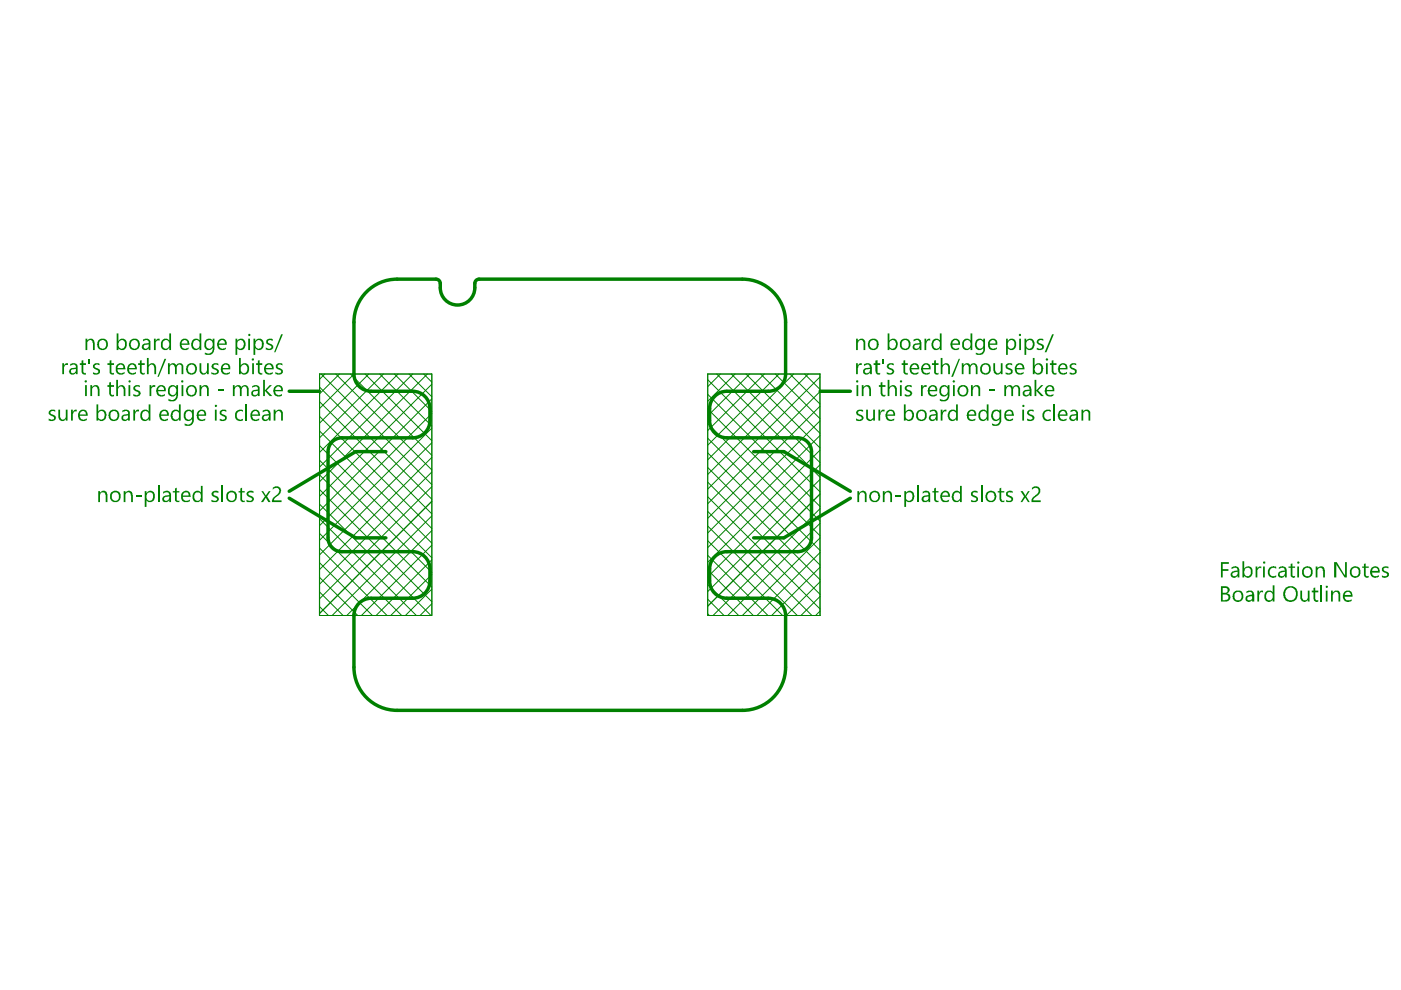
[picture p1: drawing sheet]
<svg xmlns="http://www.w3.org/2000/svg" width="297mm" height="210mm" viewBox="0 0 297 210" stroke-linecap="round" stroke-linejoin="round" font-family="sans-serif">
<g fill="none" stroke="#008000" stroke-width=".73">
<path d="M84.2 59.2h8.2M101.6 59.2h55.8M75 68.3v11.1M93.3 60.1v.9M100.7 60.1v.9M166.6 68.3v11M69.6 95.9v18M72.5 92.8h15M78.7 83h8.8M91.2 86.6v2.6M150.5 86.6v2.6M154.1 92.8h15"/>
<path d="M154.1 83h8.8M172.1 95.8v18.2M72.5 117h15M154.1 117h15M75 130.4v11.1M78.7 126.8h8.8M91.2 120.6v2.6M150.5 120.6v2.6M154.1 126.8h8.8M166.6 130.5v11M84.2 150.6h73.2"/>
</g>
<g fill="#008000">
<path d="M266.6 125.2h.4v.5v-.1a.52 .52 0 0 1 .8-.4l-.1 .4a.64 .64 0 0 0-.7 .7v1.2h-.4z"/>
<path d="M275.7 125.2h.4v1.4a.61 .61 0 0 0 .6 .7 .61 .61 0 0 0 .6-.7v-1.4h.3v2.3h-.3v-.3a.85 .85 0 0 1-1 .3 .85 .85 0 0 1-.6-.9z"/>
<path d="M278.5 124.7l.4-.1v.6h.6v.4h-.6v1.3a.42 .42 0 0 0 .2 .4 .42 .42 0 0 0 .4 0v.2a.73 .73 0 0 1-1-.6v-1.3h-.4v-.4h.4z"/>
<path d="M259.2 124.7v1h.7a.39 .39 0 0 0 .4-.6v-.1a.39 .39 0 0 0-.6-.3zM259.2 126.1v1.2l.6-.1a.57 .57 0 0 0 .7-.6 .57 .57 0 0 0-.8-.5zM258.9 124.3h1a.77 .77 0 0 1 .7 .6 .77 .77 0 0 1-.4 .9 .9 .9 0 0 1 .6 1 .9 .9 0 0 1-1 .7h-.9z"/>
<path d="M261.8 125.8a.96 .96 0 0 0 0 1.1 .96 .96 0 0 0 1.1 .4 1.02 1.02 0 0 0-.3-1.8h-.4zM261.3 126.4a1.2 1.2 0 0 1 2.4 0 1.2 1.2 0 0 1-2.4 0z"/>
<path d="M264.4 126.7a.55 .55 0 0 0 .7 .6 .55 .55 0 0 0 .4-.9h-.6zM264.3 125.4a1.01 1.01 0 0 1 1.6 .7v1.4h-.4v-.3a.75 .75 0 0 1-.9 .4 .75 .75 0 0 1-.6-.8 .75 .75 0 0 1 .8-.7l.7-.1a.57 .57 0 0 0-.5-.5 .57 .57 0 0 0-.6 .2l-.1 .1z"/>
<path d="M268.3 125.6a1.02 1.02 0 0 1 1.5 0v-1.5h.4v3.4h-.4v-.3a1.05 1.05 0 0 1-1.3 .2 1.05 1.05 0 0 1-.4-1.3zM268.6 125.7v.1a.86 .86 0 0 0-.2 1 .86 .86 0 0 0 .9 .5l.4-.3 .1-.9a.7 .7 0 0 0-.4-.6 .7 .7 0 0 0-.8 .2z"/>
<path d="M272.6 125.1a1.43 1.43 0 0 0 1 2.2 1.29 1.29 0 0 0 1.2-1.5 1.17 1.17 0 0 0-.9-1.1 1.17 1.17 0 0 0-1.3 .4zM272.5 124.7a1.63 1.63 0 0 1 2.2 0 1.63 1.63 0 0 1 .3 2.1 1.56 1.56 0 0 1-2 .7 1.56 1.56 0 0 1-.9-1.8z"/>
</g>
<path d="M280.2 124.1v3.4" fill="none" stroke="#008000" stroke-width=".37"/>
<g fill="#008000">
<path d="M282.2 125.2h.4v.4a.85 .85 0 0 1 1-.4 .85 .85 0 0 1 .6 .9v1.4h-.4v-1.4a.61 .61 0 0 0-.7-.6 .61 .61 0 0 0-.5 .7v1.3h-.4z"/>
<path d="M281.1 124.4a.22 .22 0 0 1 .4 0 .22 .22 0 0 1-.4 0zM281.1 125.2h.4v2.3h-.4z"/>
<path d="M285.3 125.7l-.2 .4h1.3a.63 .63 0 0 0-.4-.6 .63 .63 0 0 0-.7 .2zM285 125.5a1.06 1.06 0 0 1 1.3-.2 1.06 1.06 0 0 1 .5 1.2h-1.7a.84 .84 0 0 0 1.3 .7l.2-.1v.3a1.19 1.19 0 0 1-1.7-.2 1.19 1.19 0 0 1 .1-1.6z"/>
</g>
<g fill="none" stroke="#008000" stroke-width=".73">
<path d="M84.2 59.2a9.1 9.1 0 0 0-9.2 9.1M92.4 59.2a.91 .91 0 0 1 .9 .9M101.6 59.2a.91 .91 0 0 0-.9 .9M157.4 59.2a9.1 9.1 0 0 1 9.2 9.1M75 79.3a3.7 3.7 0 0 0 3.7 3.7M93.3 61a3.7 3.7 0 0 0 3.7 3.7 3.7 3.7 0 0 0 3.7-3.7M166.6 79.3a3.7 3.7 0 0 1-3.7 3.7M61.3 83h6.4M72.5 92.8a2.93 2.93 0 0 0-2.9 3M81.8 95.8h-6.4l-14.1 8.4M87.5 83a3.7 3.7 0 0 1 3.7 3.6M91.2 89.2a3.7 3.7 0 0 1-3.7 3.6"/>
<path d="M150.4 89.2a3.7 3.7 0 0 0 3.7 3.6M154.1 83a3.7 3.7 0 0 0-3.6 3.6M159.8 95.8h6.4l14.1 8.4M169.1 92.8a2.93 2.93 0 0 1 3 3M173.9 83h6.4M61.3 105.6l14.1 8.4h6.4M69.6 114a2.93 2.93 0 0 0 2.9 3M87.5 117a3.7 3.7 0 0 1 3.7 3.6M154.1 117a3.7 3.7 0 0 0-3.6 3.6M172.1 114a2.93 2.93 0 0 1-3 3M180.3 105.6l-14.1 8.4h-6.4M78.7 126.8a3.7 3.7 0 0 0-3.7 3.7"/>
<path d="M91.2 123.2a3.7 3.7 0 0 1-3.7 3.6M150.5 123.2a3.7 3.7 0 0 0 3.6 3.6M162.9 126.8a3.7 3.7 0 0 1 3.7 3.7M75 141.5a9.1 9.1 0 0 0 9.2 9.1M166.6 141.5a9.1 9.1 0 0 1-9.2 9.1"/>
</g>
<g fill="none" stroke="#008000" stroke-width=".21">
<path d="M67.7 79.3h23.8M67.8 79.3l-.1 51.2h23.8l.1-51.2M68.1 79.3l23.5 23.4M68.9 79.3l-1.1 1.1M71.2 79.3l20.4 20.3M72 79.3l-4.2 4.2M74.3 79.3l17.3 17.2M75.1 79.3l-7.3 7.3M77.4 79.3l14.2 14.1M78.2 79.3l-10.4 10.4M80.5 79.3l11.1 11M81.3 79.3l-13.5 13.5"/>
<path d="M83.6 79.3l8 7.9M84.4 79.3l-16.7 16.6M86.7 79.3l4.9 4.8M87.5 79.3l-19.8 19.7M89.8 79.3l1.8 1.7M90.6 79.3l-22.9 22.8M150.1 79.3l-.1 51.2M150.1 79.3h23.8M152 79.3l21.9 21.9M152.7 79.3l-2.6 2.7M155.1 79.3l18.8 18.8M155.8 79.3l-5.8 5.8"/>
<path d="M158.2 79.3l15.7 15.7M158.9 79.3l-8.9 8.9M161.3 79.3l12.6 12.6M162.1 79.3l-12.1 12M164.4 79.3l9.5 9.5M165.2 79.3l-15.2 15.1M167.5 79.3l6.4 6.4M168.3 79.3l-18.3 18.2M170.6 79.3l3.2 3.3M171.4 79.3l-21.4 21.3M173.8 79.3v51.2M173.8 79.9l-23.8 23.8"/>
<path d="M67.7 97.6l23.9 23.8M67.7 94.5l23.9 23.8M67.8 91.4l23.8 23.8M67.8 88.3l23.8 23.8M67.8 85.2l23.8 23.8M67.8 82.1l23.8 23.8M91.6 81.5l-23.9 23.7M91.6 84.6l-23.9 23.8M91.6 90.8l-23.9 23.8M91.6 93.9l-23.9 23.8M91.6 87.7l-23.9 23.8M91.6 97l-23.9 23.8"/>
<path d="M150 96l23.9 23.8M150 99.1l23.9 23.8M150 86.7l23.9 23.8M150 89.8l23.9 23.8M150 92.9l23.9 23.8M150.1 80.5l23.8 23.8M150.1 83.6l23.8 23.8M173.8 83l-23.8 23.8M173.9 86.1l-23.9 23.8M173.9 89.2l-23.9 23.8M173.9 92.3l-23.9 23.8M173.9 95.4l-23.9 23.8"/>
<path d="M173.9 98.5l-23.9 23.8M67.7 119.3l11.3 11.2M67.7 116.2l14.4 14.3M67.7 113.1l17.5 17.4M67.7 110l20.6 20.5M67.7 106.9l23.7 23.6M67.7 103.8l23.9 23.8M67.7 100.7l23.9 23.8M91.6 100.1l-23.9 23.8M91.6 109.4l-21.2 21.1M91.6 103.2l-23.9 23.8M91.6 106.3l-23.9 23.8"/>
<path d="M91.6 115.6l-15 14.9M91.6 112.5l-18.1 18M91.6 118.7l-11.9 11.8M150 117.7l12.8 12.8M150 111.5l19 19M150 114.6l15.9 15.9M150 102.2l23.9 23.8M150 105.3l23.9 23.8M150 108.4l22.1 22.1M173.9 101.6l-23.9 23.8M173.9 104.7l-23.9 23.8M173.9 107.8l-22.7 22.7"/>
<path d="M173.9 110.9l-19.6 19.6M173.9 114l-16.5 16.5M173.9 117.1l-13.4 13.4M67.7 128.6l1.9 1.9M67.7 125.5l5 5M67.7 122.4l8.1 8.1M91.6 124.9l-5.6 5.6M91.6 121.8l-8.8 8.7M91.6 128l-2.5 2.5M150 127l3.5 3.5M150 130.1l.4 .4M150 120.8l9.7 9.7"/>
<path d="M150 123.9l6.6 6.6M150.1 130.5h23.8M173.9 120.2l-10.3 10.3M173.9 123.3l-7.2 7.2M173.9 126.4l-4.1 4.1M173.9 129.5l-1 1"/>
</g>
<g fill="#008000">
<path d="M181.8 104.1h.4v.4a.84 .84 0 0 1 .8-.5 .84 .84 0 0 1 .7 .7v1.8h-.3v-1.5a.52 .52 0 0 0-.3-.5 .52 .52 0 0 0-.6 0l-.3 .5v1.5h-.4z"/>
<path d="M187.2 104.1h.3v.4a.83 .83 0 0 1 1-.5 .83 .83 0 0 1 .6 .9v1.6h-.3v-1.4a.55 .55 0 0 0-.4-.7 .55 .55 0 0 0-.7 .3l-.2 .2v1.6h-.3z"/>
<path d="M189.8 105h1.2v.2h-1.2z"/>
<path d="M184.9 104.6a1.15 1.15 0 0 0 0 1.4 .87 .87 0 0 0 1.2-.2 .87 .87 0 0 0 0-1.1v-.1a.79 .79 0 0 0-1.2 0zM184.5 104.5a1.2 1.2 0 0 1 1.7-.1 1.2 1.2 0 0 1 0 1.7 1.2 1.2 0 0 1-1.7-.1v-.1a1.35 1.35 0 0 1 0-1.4z"/>
<path d="M191.7 104.1h.4v.4a.98 .98 0 0 1 1.3-.3 .98 .98 0 0 1 .4 1.3 1.01 1.01 0 0 1-1.3 1l-.4-.4v1.4h-.4zM192.2 104.6l-.1 .9a.66 .66 0 0 0 .8 .7 .66 .66 0 0 0 .5-.9l.1-.1a.97 .97 0 0 0-.7-.9z"/>
</g>
<path d="M194.6 103v3.5" fill="none" stroke="#008000" stroke-width=".37"/>
<g fill="#008000">
<path d="M198.1 103.6l.3-.2v.7h.6v.3h-.6v1.6l.2 .2 .4-.1v.4h-.6l-.3-.4v-1.7h-.4v-.3h.4z"/>
<path d="M206 104.3a1.19 1.19 0 0 1 1.3-.2v.4l-.4-.1a.37 .37 0 0 0-.6 .1 .37 .37 0 0 0 .3 .6 .73 .73 0 0 1 .7 .4 .73 .73 0 0 1-.2 .9l-1 .1-.2-.1v-.4a.79 .79 0 0 0 1.1-.1v-.1a.35 .35 0 0 0-.5-.4h-.1a.77 .77 0 0 1-.4-1.1z"/>
<path d="M195.8 105.5v.1a.52 .52 0 0 0 .6 .6 .52 .52 0 0 0 .4-.7v-.3zM195.6 104.2a1.02 1.02 0 0 1 1.6 .5v1.8h-.4v-.4a.73 .73 0 0 1-1 .4 .73 .73 0 0 1-.3-1.1l.2-.2 1.1-.3a.48 .48 0 0 0-.4-.6l-.5 .1-.3 .3z"/>
<path d="M199.8 104.7l-.1 .4h1.3a.6 .6 0 0 0-.4-.7 .6 .6 0 0 0-.7 .3zM199.5 104.5a1.04 1.04 0 0 1 1.3-.3 1.04 1.04 0 0 1 .6 1.1h-1.7a.83 .83 0 0 0 .6 .9 .83 .83 0 0 0 .9-.3v.4l-.2 .1a1.19 1.19 0 0 1-1.4-.3 1.19 1.19 0 0 1-.1-1.5z"/>
<path d="M202 104.5a.96 .96 0 0 1 1.5-.1v-1.4h.4v3.5h-.4v-.4a1.01 1.01 0 0 1-1.2 .3 1.01 1.01 0 0 1-.5-1.2zM202.3 104.6a1.15 1.15 0 0 0 .1 1.4 .67 .67 0 0 0 .8 .1 .67 .67 0 0 0 .3-.8v-.2a.59 .59 0 0 0-.2-.6 .59 .59 0 0 0-.6-.1z"/>
</g>
<path d="M208.2 103v3.5" fill="none" stroke="#008000" stroke-width=".37"/>
<g fill="#008000">
<path d="M211.9 103.6l.4-.2v.7h.6v.3h-.6l.1 1.5a.31 .31 0 0 0 .2 .3 .31 .31 0 0 0 .3-.1v.4a.81 .81 0 0 1-1-.7v-1.4h-.4v-.3h.4z"/>
<path d="M213.3 104.4h.1a.94 .94 0 0 1 1.3-.3v.4l-.7-.2a.38 .38 0 0 0-.3 .4 .38 .38 0 0 0 .4 .4v.1a.69 .69 0 0 1 .7 .8 .69 .69 0 0 1-1 .5l-.5-.1 .1-.4a.57 .57 0 0 0 .6 .2 .57 .57 0 0 0 .4-.5l-.2-.2a.97 .97 0 0 1-.9-.7z"/>
<path d="M216.4 104.1h.4l.5 1 .7-1h.3l-.7 1.1 .7 1.3h-.3l-.6-1-.7 1h-.3l.7-1.3z"/>
<path d="M218.8 103.4a1.04 1.04 0 0 1 1.1-.2 1.04 1.04 0 0 1 .7 .8l-.1 .6-1.3 1.1-.1 .4h1.5v.4h-1.9a1.62 1.62 0 0 1 .9-1.5 .82 .82 0 0 0 .6-.9 .82 .82 0 0 0-.7-.7l-.7 .5z"/>
<path d="M20.8 104.1h.4v.4a.83 .83 0 0 1 1-.4 .83 .83 0 0 1 .6 .9v1.5h-.4v-1.4a.62 .62 0 0 0-.6-.8 .62 .62 0 0 0-.6 .8v1.4h-.4z"/>
<path d="M26.2 104.1h.4v.4a.85 .85 0 0 1 1-.4 .85 .85 0 0 1 .6 .9v1.5h-.4l-.1-1.4a.58 .58 0 0 0-.5-.8 .58 .58 0 0 0-.6 .8v1.4h-.4z"/>
<path d="M28.8 105h1.2v.2h-1.2z"/>
<path d="M209.5 104.6a1.15 1.15 0 0 0 .1 1.4 .87 .87 0 0 0 1.1-.2 .87 .87 0 0 0 0-1.1l-.6-.4zM209.1 104.5a1.2 1.2 0 0 1 1.8-.1 1.2 1.2 0 0 1 0 1.7 1.2 1.2 0 0 1-1.8-.1v-.1a1.35 1.35 0 0 1 0-1.4z"/>
<path d="M23.8 104.7a.92 .92 0 0 0 0 1.1 .92 .92 0 0 0 1.1 .3 1.14 1.14 0 0 0-.2-1.7h-.2a.37 .37 0 0 0-.6 .3zM23.5 104.4a1.21 1.21 0 0 1 2.1 .6 1.21 1.21 0 0 1-1.7 1.4 1.45 1.45 0 0 1-.4-2z"/>
<path d="M30.7 104.1h.4v.4a1.03 1.03 0 0 1 1.4-.2 1.03 1.03 0 0 1 .2 1.4 .93 .93 0 0 1-.7 .8 .93 .93 0 0 1-.9-.4v1.4h-.4zM31.1 104.7v.8a.72 .72 0 0 0 .8 .7 .72 .72 0 0 0 .6-1 .72 .72 0 0 0-.5-.8 .72 .72 0 0 0-.9 .3z"/>
</g>
<path d="M33.7 103v3.5" fill="none" stroke="#008000" stroke-width=".37"/>
<g fill="#008000">
<path d="M37.1 103.6l.4-.2v.7h.5v.3h-.5v1.3a.35 .35 0 0 0 .1 .4 .35 .35 0 0 0 .4 0v.4a.63 .63 0 0 1-.6-.1 .63 .63 0 0 1-.3-.6v-1.4h-.5v-.3h.5z"/>
<path d="M44.9 104.4h.1a.94 .94 0 0 1 1.3-.3v.4l-.4-.1a.38 .38 0 0 0-.5 .1 .38 .38 0 0 0 .2 .6 .72 .72 0 0 1 .7 .5 .72 .72 0 0 1-.5 .9l-1-.1v-.4a.9 .9 0 0 0 1.2-.1l-.2-.4a1.15 1.15 0 0 1-1-.9z"/>
<path d="M34.9 105.4a.5 .5 0 0 0 .3 .8 .5 .5 0 0 0 .6-.5l.1-.5zM34.6 104.2a1.15 1.15 0 0 1 1.6 .3l.1 2h-.4v-.4a.76 .76 0 0 1-1.1 .4 .76 .76 0 0 1-.2-1.2l.4-.2 .9-.1-.2-.6-.3-.1-.8 .4z"/>
<path d="M38.9 104.7l-.1 .4h1.2a.55 .55 0 0 0-.2-.7 .55 .55 0 0 0-.7 .1zM38.7 104.3a.99 .99 0 0 1 1.7 .5v.5h-1.6a.76 .76 0 0 0 .3 .8 .76 .76 0 0 0 .9 0l.3-.2-.1 .4a1.16 1.16 0 0 1-1.4 0 1.16 1.16 0 0 1-.4-1.4z"/>
<path d="M41 104.5a.96 .96 0 0 1 1.6-.1v-1.4h.4v3.5h-.4v-.4a1.03 1.03 0 0 1-1.3 .2 1.03 1.03 0 0 1-.5-1.2zM41.3 104.7a.9 .9 0 0 0 0 1.1 .9 .9 0 0 0 1 .3l.3-.5-.1-.8a.39 .39 0 0 0-.6-.4 .37 .37 0 0 0-.5 .3z"/>
</g>
<path d="M47.1 103v3.5" fill="none" stroke="#008000" stroke-width=".37"/>
<g fill="#008000">
<path d="M51 103.6l.3-.2v.7h.6v.3h-.6v1.6a.33 .33 0 0 0 .6 .1v.4h-.6l-.3-.4v-1.7h-.4v-.3h.4z"/>
<path d="M52.3 104.4a1.19 1.19 0 0 1 1.4-.3v.4a.8 .8 0 0 0-1.1 .2l.3 .4a.84 .84 0 0 1 .8 1.1 1.41 1.41 0 0 1-1.4 .2v-.4l.4 .2a.4 .4 0 0 0 .6-.1 .4 .4 0 0 0-.1-.6 1.18 1.18 0 0 1-.9-.9z"/>
<path d="M55.4 104.1h.4l.5 1 .7-1h.4l-.8 1.1 .8 1.3h-.5l-.6-1-.5 1h-.5l.9-1.3z"/>
<path d="M57.8 103.4a1.03 1.03 0 0 1 1.2-.2 1.03 1.03 0 0 1 .6 .9l-.2 .6-1.2 .9-.1 .5h1.6v.4h-2.1a1.94 1.94 0 0 1 1.3-1.7 .69 .69 0 0 0 .3-.7 .69 .69 0 0 0-.5-.6h-.5l-.4 .4z"/>
<path d="M258.9 119.2h1.6v.4h-1.3v1.1h1.2v.3h-1.2v1.4h-.3z"/>
<path d="M266.2 120.1h.4v.5l.1-.1a.52 .52 0 0 1 .7-.4v.4a.61 .61 0 0 0-.6 .1 .61 .61 0 0 0-.2 .6v1.2h-.4z"/>
<path d="M269.1 120.4l.1-.1a1.18 1.18 0 0 1 1.4-.1v.4a.9 .9 0 0 0-1.4 .5 .9 .9 0 0 0 1.1 1.1l.3-.2v.3a1.25 1.25 0 0 1-1.6-.3 1.25 1.25 0 0 1 .1-1.6z"/>
<path d="M273.7 119.6l.3-.1v.6h.6v.3h-.6v1.5a.3 .3 0 0 0 .2 .3 .3 .3 0 0 0 .4-.1v.3a.65 .65 0 0 1-.9-.6v-1.4h-.5v-.3h.5z"/>
<path d="M279 120.1h.3v.4a.8 .8 0 0 1 .8-.5 .8 .8 0 0 1 .7 .6l.1 1.8h-.4v-1.4a.62 .62 0 0 0-.3-.5 .62 .62 0 0 0-.7 .1l-.2 .3v1.5h-.3z"/>
<path d="M282.9 119.2h.5l1.8 2.8v-2.8h.4v3.2h-.5l-1.8-2.8v2.8h-.4z"/>
<path d="M289.2 119.6l.4-.1v.6h.6v.3h-.6v1.5a.37 .37 0 0 0 .2 .3 .37 .37 0 0 0 .4-.1v.3a.73 .73 0 0 1-1-.6v-1.4h-.4v-.3h.4z"/>
<path d="M293.1 120.3l.7-.3 .6 .2v.4l-.5-.2a.4 .4 0 0 0-.6 .3 .4 .4 0 0 0 .5 .4 .7 .7 0 0 1 .7 .8 .7 .7 0 0 1-.9 .6l-.5-.1-.1-.4a.63 .63 0 0 0 .6 .2 .63 .63 0 0 0 .5-.5l-.3-.2a.79 .79 0 0 1-.8-.7z"/>
<path d="M18.1 71.8h.4v.5a.83 .83 0 0 1 1-.5 .83 .83 0 0 1 .6 .9v1.5h-.4l-.1-1.5a.47 .47 0 0 0-.4-.6h-.2l-.4 .3-.1 1.8h-.4z"/>
<path d="M32.6 71.8h.4v.6l.4-.6h.4v.5a.61 .61 0 0 0-.6 .1 .61 .61 0 0 0-.2 .6v1.2h-.4z"/>
<path d="M56.4 72.2a1.11 1.11 0 0 1 1.4-.3v.4l-.3-.1a.33 .33 0 0 0-.6 .1h-.1a.79 .79 0 0 0 .8 .7 .66 .66 0 0 1 .3 .8 .66 .66 0 0 1-.7 .4l-.9-.1v-.4a.72 .72 0 0 0 1.3-.1l-.3-.3a.97 .97 0 0 1-.9-1.1z"/>
<path d="M59.6 70.9h.4l-1.6 3.8h-.3z"/>
<path d="M13.2 77h.4v.6l.3-.6h.5v.4a.64 .64 0 0 0-.7 .1 .64 .64 0 0 0-.1 .7v1.1h-.4z"/>
<path d="M17.3 76.5l.4-.1v.6h.5v.4h-.5v1.3a.37 .37 0 0 0 .1 .3 .37 .37 0 0 0 .4 .1v.3h-.4l-.5-.4v-1.6h-.4v-.4h.4z"/>
<path d="M18.8 76.1h.3v1h-.3z"/>
<path d="M19.7 77.4h.1a.94 .94 0 0 1 1.3-.3v.4l-.4-.2a.4 .4 0 0 0-.5 .1 .4 .4 0 0 0 .1 .5 .97 .97 0 0 1 .9 .8 .37 .37 0 0 1-.3 .5l-.3 .2h-.6l-.3-.1v-.4a.65 .65 0 0 0 1.1-.1 .35 .35 0 0 0-.4-.4v-.1a.69 .69 0 0 1-.7-.9z"/>
<path d="M23.2 76.5l.4-.1v.6h.6v.4h-.6v1.3a.35 .35 0 0 0 .2 .4 .35 .35 0 0 0 .4 0v.2a.61 .61 0 0 1-.7 0 .61 .61 0 0 1-.3-.5v-1.4h-.4v-.4h.4z"/>
<path d="M29.7 76.5l.3-.1v.6h.7v.4h-.7v1.3a.47 .47 0 0 0 .7 .4l-.1 .3h-.5l-.4-.4v-1.6h-.4v-.4h.4z"/>
<path d="M31.1 75.9h.4v1.6a.83 .83 0 0 1 1-.5 .83 .83 0 0 1 .6 .9v1.4h-.4v-1.3a.61 .61 0 0 0-.5-.7 .61 .61 0 0 0-.7 .6v1.4h-.4z"/>
<path d="M34.9 76.1h.3l-1.5 3.8h-.3z"/>
<path d="M35.6 77h.4v.4a.78 .78 0 0 1 .7-.4 .78 .78 0 0 1 .7 .5 .78 .78 0 0 1 .9-.5 .78 .78 0 0 1 .6 .9v1.4h-.4v-1.3a.55 .55 0 0 0-.5-.7 .55 .55 0 0 0-.5 .7v1.3h-.4v-1.3a.61 .61 0 0 0-.3-.6 .61 .61 0 0 0-.7 .1l-.1 1.8h-.4z"/>
<path d="M42.3 77h.4v1.4a.62 .62 0 0 0 .6 .7 .62 .62 0 0 0 .6-.7v-1.4h.4v2.3h-.4v-.2a.86 .86 0 0 1-1.1 .3 .86 .86 0 0 1-.5-1z"/>
<path d="M45 77.2l.4-.2h.7l.2 .1v.4a.57 .57 0 0 0-.6-.2 .57 .57 0 0 0-.4 .5l.4 .2a.71 .71 0 0 1 .6 .5 .71 .71 0 0 1-.3 .8h-1.2v-.4a.72 .72 0 0 0 1.2-.1l-.3-.4a.79 .79 0 0 1-.8-.8z"/>
<path d="M54.7 76.5l.3-.1v.6h.6v.4h-.6v1.6l.3 .1h.3v.3h-.5l-.4-.4v-1.6h-.4v-.4h.4z"/>
<path d="M58.5 77.4a1.11 1.11 0 0 1 1.4-.3v.4a.57 .57 0 0 0-.7-.2 .57 .57 0 0 0-.3 .5l.1 .1a.96 .96 0 0 1 1 1 1.1 1.1 0 0 1-1.5 .4l-.1-.4a.72 .72 0 0 0 1.2-.1l-.1-.3a.95 .95 0 0 1-1-.8z"/>
<path d="M19.2 81.7h.3v.4a.83 .83 0 0 1 1-.5 .83 .83 0 0 1 .6 1v1.4h-.4v-1.3a.62 .62 0 0 0-.6-.8 .62 .62 0 0 0-.6 .8v1.3h-.3z"/>
<path d="M23.2 81.1l.3-.1v.7h.7v.3h-.7v1.3a.37 .37 0 0 0 .2 .4 .37 .37 0 0 0 .4 0l.1 .3a.7 .7 0 0 1-1-.6v-1.4h-.4v-.3h.4z"/>
<path d="M24.6 80.5h.4v1.6a.83 .83 0 0 1 1-.4 .83 .83 0 0 1 .6 .9v1.4h-.4v-1.3a.63 .63 0 0 0-.4-.7 .63 .63 0 0 0-.7 .2l-.1 1.8h-.4z"/>
<path d="M28.4 81.9a1.19 1.19 0 0 1 1.3-.2v.4a.57 .57 0 0 0-.6-.2 .57 .57 0 0 0-.5 .5l.3 .3a.73 .73 0 0 1 .8 .4 .73 .73 0 0 1-.1 .8l-.4 .2-.9-.1v-.5l.2 .2a.47 .47 0 0 0 .7 0 .47 .47 0 0 0 .1-.6l-.3-.1a.81 .81 0 0 1-.7-.9z"/>
<path d="M31.7 81.7h.4v.4a.69 .69 0 0 1 .8-.4v.3a.64 .64 0 0 0-.7 .2 .64 .64 0 0 0-.1 .7v1.1h-.4z"/>
<path d="M42.3 81.7h.4v.4a.83 .83 0 0 1 1-.5 .83 .83 0 0 1 .6 1v1.4h-.4v-1.3a.57 .57 0 0 0-.5-.8 .57 .57 0 0 0-.6 .6l-.1 1.5h-.4z"/>
<path d="M46.2 82.6h1.2v.3h-1.2z"/>
<path d="M49.4 81.7h.3v.3a.87 .87 0 0 1 1.5 .1 .78 .78 0 0 1 1-.4 .78 .78 0 0 1 .5 .9v1.4h-.4v-1.4a.56 .56 0 0 0-.5-.7 .56 .56 0 0 0-.6 .7v1.4h-.3v-1.3a.57 .57 0 0 0-.5-.8 .57 .57 0 0 0-.7 .7v1.4h-.3z"/>
<path d="M55.8 80.5h.4v2.3l1-1.1h.4l-1.1 1.1 1.2 1.2h-.5l-1-1.1v1.1h-.4z"/>
<path d="M10.4 87.1a1.09 1.09 0 0 1 1.3-.2v.4a.57 .57 0 0 0-.6-.2 .57 .57 0 0 0-.4 .5l.3 .3a.72 .72 0 0 1 .8 .7 .72 .72 0 0 1-.9 .7l-.6-.1v-.5l.5 .2a.39 .39 0 0 0 .6-.2 .39 .39 0 0 0-.4-.5 .81 .81 0 0 1-.7-.9z"/>
<path d="M12.4 86.9h.3v1.3a.62 .62 0 0 0 .6 .8 .62 .62 0 0 0 .6-.8v-1.3h.4v2.3h-.4v-.4a.84 .84 0 0 1-1 .4 .84 .84 0 0 1-.5-1z"/>
<path d="M15.1 86.9h.3v.5l.3-.5h.6v.3h-.5l-.3 .3-.1 1.7h-.3z"/>
<path d="M28.3 86.9h.3v.5l.2-.3a.43 .43 0 0 1 .7-.2v.3a.7 .7 0 0 0-.9 .9v1.1h-.3z"/>
<path d="M46.6 87.2a1.11 1.11 0 0 1 1.4-.3v.4a.57 .57 0 0 0-.7-.2 .57 .57 0 0 0-.3 .6v.1a.9 .9 0 0 1 1 1.2 1.39 1.39 0 0 1-1.4 .2v-.5a.65 .65 0 0 0 1.1-.1v-.2l-.3-.2a.83 .83 0 0 1-.8-1z"/>
<path d="M50 87.2a1.69 1.69 0 0 1 1.5-.3v.4a.9 .9 0 0 0-1.3 .6 .9 .9 0 0 0 .8 1.1l.5-.2v.3a1.18 1.18 0 0 1-1.5-.3 1.18 1.18 0 0 1 0-1.5z"/>
<path d="M48.4 104.7a.92 .92 0 0 0 .1 1.1 .92 .92 0 0 0 1.1 .3 1.14 1.14 0 0 0-.2-1.7h-.3a.37 .37 0 0 0-.6 .3zM48.2 104.4a1.21 1.21 0 0 1 2 .6 1.21 1.21 0 0 1-1.7 1.4 1.45 1.45 0 0 1-.3-2z"/>
<path d="M261.3 121.6a.52 .52 0 0 0 .4 .6 .52 .52 0 0 0 .6-.4l.1-.6-.7 .1zM261.1 120.3h.1a.93 .93 0 0 1 1-.2 .93 .93 0 0 1 .6 .8v1.5h-.4v-.3a.75 .75 0 0 1-1.1 .3 .75 .75 0 0 1-.1-1.2l1.2-.3a.64 .64 0 0 0-.4-.5 .64 .64 0 0 0-.7 .2l-.2 .1z"/>
<path d="M264 120.6l-.2 .9a.73 .73 0 0 0 .9 .6 .73 .73 0 0 0 .5-1 .69 .69 0 0 0-.4-.7 .69 .69 0 0 0-.8 .2zM263.4 119h.4l.1 1.5a.96 .96 0 0 1 1.2-.3 .96 .96 0 0 1 .5 1.2 1 1 0 0 1-.6 1.1 1 1 0 0 1-1.2-.3v.2h-.4z"/>
<path d="M267.8 119.1h.1a.24 .24 0 0 1 .4 .1 .24 .24 0 0 1-.2 .3 .24 .24 0 0 1-.3-.2zM267.8 120.1h.4v2.3h-.4z"/>
<path d="M271.3 121.6a.51 .51 0 0 0 .5 .6 .51 .51 0 0 0 .5-.5l.1-.5-.6 .1zM271.1 120.3h.1a.96 .96 0 0 1 1-.2 .96 .96 0 0 1 .6 .8v1.5h-.4v-.3a.77 .77 0 0 1-.8 .4 .77 .77 0 0 1-.6-.7l.3-.7 1.1-.2a.61 .61 0 0 0-.4-.6 .61 .61 0 0 0-.7 .3l-.2 .1z"/>
<path d="M275 119.2a.26 .26 0 0 1 .5 0 .26 .26 0 0 1-.5 0zM275 120.1h.4v2.3h-.4z"/>
<path d="M276.5 120.7v.1a.87 .87 0 0 0 .1 1.1 .87 .87 0 0 0 1.1 .1l.1-.3a.83 .83 0 0 0-.1-1.2 .83 .83 0 0 0-1.2 .2zM276.3 120.5v-.1a1.21 1.21 0 0 1 2 .6 1.21 1.21 0 0 1-1.5 1.4h-.1a1.23 1.23 0 0 1-.6-1.4z"/>
<path d="M286.8 120.6a.94 .94 0 0 0-.2 .9 .94 .94 0 0 0 .7 .7 .88 .88 0 0 0 .8-1.3 .76 .76 0 0 0-1.3-.3zM286.4 120.5a1.2 1.2 0 0 1 1.6-.2 1.2 1.2 0 0 1 .3 1.6 1.2 1.2 0 0 1-1.5 .4 1.36 1.36 0 0 1-.4-1.8z"/>
<path d="M291 120.6l-.1 .4h1.3a.64 .64 0 0 0-.4-.6 .64 .64 0 0 0-.8 .2zM290.8 120.4a1 1 0 0 1 1.1-.3 1 1 0 0 1 .6 1v.3h-1.6a.92 .92 0 0 0 1.4 .6v.3a1.21 1.21 0 0 1-1.4-.1 1.21 1.21 0 0 1-.3-1.3z"/>
<path d="M21.1 72.4v.2a.82 .82 0 0 0 .1 1.1 .82 .82 0 0 0 1.1 0v-.1a.85 .85 0 0 0 0-1.2 .85 .85 0 0 0-1.2 0zM20.8 72.2a1.21 1.21 0 0 1 2.1 .6 1.21 1.21 0 0 1-1.7 1.3 1.45 1.45 0 0 1-.4-1.9z"/>
<path d="M25.2 72.5l-.1 .7a.71 .71 0 0 0 .8 .7 .71 .71 0 0 0 .6-.9 .69 .69 0 0 0-.3-.8 .69 .69 0 0 0-.9 .2zM24.7 70.7h.4v1.6a1.02 1.02 0 0 1 1.4-.3 1.02 1.02 0 0 1 .4 1.3 1.01 1.01 0 0 1-.7 .8 1.01 1.01 0 0 1-1.1-.2v.3h-.4z"/>
<path d="M27.9 72.4a.93 .93 0 0 0-.1 1.1 .93 .93 0 0 0 1.1 .4 .99 .99 0 0 0 .3-1.1 .99 .99 0 0 0-.8-.7zM27.5 72.3a1.2 1.2 0 0 1 1.7-.3 1.2 1.2 0 0 1 .3 1.7 1.17 1.17 0 0 1-1.7 .3 1.17 1.17 0 0 1-.3-1.6z"/>
<path d="M30.5 73.3a.49 .49 0 0 0 .3 .6 .49 .49 0 0 0 .6-.3l.1-.6-.8 .1zM30.3 72a.96 .96 0 0 1 1-.2 .96 .96 0 0 1 .6 .8v1.6h-.4v-.3a.78 .78 0 0 1-.9 .4 .78 .78 0 0 1-.6-.8l.1-.3 .5-.4 .9-.1a.47 .47 0 0 0-.4-.6l-.8 .3z"/>
<path d="M34.3 72.2h.1a.9 .9 0 0 1 1.5 0v-1.5h.4v3.5h-.4v-.4a1.02 1.02 0 0 1-1.4 .3 1.02 1.02 0 0 1-.4-1.4zM34.6 72.4v.1a.97 .97 0 0 0 .5 1.4 .79 .79 0 0 0 .8-.8v-.3a.73 .73 0 0 0-.5-.7 .73 .73 0 0 0-.8 .3z"/>
<path d="M38.7 72.3l-.2 .5h1.3a.65 .65 0 0 0-.4-.7 .65 .65 0 0 0-.7 .2zM38.4 72.1a1.06 1.06 0 0 1 1.3-.2 1.06 1.06 0 0 1 .5 1.2h-1.7a.81 .81 0 0 0 .4 .7 .81 .81 0 0 0 .9 0l.2-.1v.3l-.4 .1a1.1 1.1 0 0 1-1.1-.2 1.1 1.1 0 0 1-.4-1.1z"/>
<path d="M40.8 72.1a1.02 1.02 0 0 1 1.5 .1v-1.5h.4v3.5h-.4v-.4a.95 .95 0 0 1-1.1 .4 .95 .95 0 0 1-.7-1v-.5zM41 72.5a1.12 1.12 0 0 0 .6 1.4l.6-.2 .1-.9a.68 .68 0 0 0-.5-.7 .68 .68 0 0 0-.8 .4z"/>
<path d="M43.8 72.4v.2a.79 .79 0 0 0 0 1 .79 .79 0 0 0 1.1 .1l.2-.9a.75 .75 0 0 0-.5-.6 .75 .75 0 0 0-.8 .2zM43.5 72.2a1.01 1.01 0 0 1 1.6 0v-.4h.4v2.2a1.35 1.35 0 0 1-2.1 1.2v-.4a1.15 1.15 0 0 0 1.6-.3l.1-.7a1.02 1.02 0 0 1-1.4 .3 1.02 1.02 0 0 1-.4-1.4z"/>
<path d="M46.5 72.5l-.1 .3h1.3a.59 .59 0 0 0-.4-.7 .59 .59 0 0 0-.7 .4zM46.2 72.3a1.02 1.02 0 0 1 1.3-.5 1.02 1.02 0 0 1 .6 1.3h-1.7a.86 .86 0 0 0 .6 .8 .86 .86 0 0 0 .9-.2v.3a1.2 1.2 0 0 1-1.5-.1 1.2 1.2 0 0 1-.2-1.5z"/>
<path d="M49.9 71.8h.4v.5a.95 .95 0 0 1 1.2-.5 .95 .95 0 0 1 .6 1.1 1.03 1.03 0 0 1-.6 1.2 1.03 1.03 0 0 1-1.2-.2v1.3h-.4zM50.4 72.4l-.1 .8a.66 .66 0 0 0 .7 .8 .66 .66 0 0 0 .6-.8 .75 .75 0 0 0 0-.8 .75 .75 0 0 0-.7-.3z"/>
<path d="M52.6 71a.26 .26 0 0 1 .5 0 .26 .26 0 0 1-.5 0zM52.6 71.8h.4v2.4h-.4z"/>
<path d="M53.7 71.8h.4v.5a.98 .98 0 0 1 1.3-.4 .98 .98 0 0 1 .5 1.2 1.01 1.01 0 0 1-.6 1 1.01 1.01 0 0 1-1.2-.2v1.3h-.4zM54.3 72.4l-.2 .9a.73 .73 0 0 0 .9 .6 .73 .73 0 0 0 .5-1 .69 .69 0 0 0-.4-.7 .69 .69 0 0 0-.8 .2z"/>
<path d="M15.1 78.5a.46 .46 0 0 0 .2 .6 .46 .46 0 0 0 .6-.2l.2-.2v-.5l-.9 .1zM14.9 77.2h.1a.88 .88 0 0 1 .9-.2 .88 .88 0 0 1 .6 .8v1.5h-.4v-.2a.73 .73 0 0 1-.9 .4 .73 .73 0 0 1-.5-.8l.3-.6 1.1-.2a.37 .37 0 0 0-.3-.5l-.4-.1-.5 .3z"/>
<path d="M25 77.6l-.1 .4h1.2a.62 .62 0 0 0-.3-.7 .62 .62 0 0 0-.8 .3zM24.7 77.4a1.08 1.08 0 0 1 1.3-.3 1.08 1.08 0 0 1 .6 1.2l-1.7 .1a.81 .81 0 0 0 .6 .7 .81 .81 0 0 0 .8-.2l.1 .3h-.2a1.15 1.15 0 0 1-1.3-.1 1.15 1.15 0 0 1-.4-1.3z"/>
<path d="M27.5 77.5l-.2 .5h1.3a.65 .65 0 0 0-.3-.7 .65 .65 0 0 0-.8 .2zM27.2 77.3a.99 .99 0 0 1 1.7 .4l.1 .6h-1.7a.8 .8 0 0 0 .5 .8 .8 .8 0 0 0 .9-.2v.3a1.17 1.17 0 0 1-1.5-.1 1.17 1.17 0 0 1 0-1.5z"/>
<path d="M40 77.6a.99 .99 0 0 0 .7 1.5 .95 .95 0 0 0 .7-1 .95 .95 0 0 0-1-.8zM39.7 77.4a1.21 1.21 0 0 1 1.9 .1 1.21 1.21 0 0 1-.6 1.8 1.16 1.16 0 0 1-1.3-.2 1.16 1.16 0 0 1-.2-1.3z"/>
<path d="M47.3 77.6l-.1 .4h1.2a.63 .63 0 0 0-.3-.6 .63 .63 0 0 0-.8 .2zM47 77.4a1.02 1.02 0 0 1 1.3-.3 1.02 1.02 0 0 1 .5 1.2h-1.6a.78 .78 0 0 0 .5 .8 .78 .78 0 0 0 .9-.2v.3a1.17 1.17 0 0 1-1.5-.1 1.17 1.17 0 0 1-.1-1.4z"/>
<path d="M51.1 77.7l-.1 .7a.73 .73 0 0 0 1 .6 .73 .73 0 0 0 .4-1 .68 .68 0 0 0-.4-.7 .68 .68 0 0 0-.9 .4zM50.7 75.9h.3v1.6a.99 .99 0 0 1 1.3-.4 .99 .99 0 0 1 .5 1.2 1.01 1.01 0 0 1-.6 1 1.01 1.01 0 0 1-1.2-.2v.2h-.3z"/>
<path d="M53.3 76.2a.25 .25 0 0 1 .5 0 .25 .25 0 0 1-.5 0zM53.5 77h.3v2.3h-.3z"/>
<path d="M56.4 77.7l-.1 .3h1.3a.64 .64 0 0 0-.4-.6 .64 .64 0 0 0-.8 .3zM56.3 77.3a1.03 1.03 0 0 1 1.1-.3 1.03 1.03 0 0 1 .6 .9v.4h-1.7a.86 .86 0 0 0 .6 .8 .86 .86 0 0 0 .9-.2v.3a1.22 1.22 0 0 1-1.5-.1 1.22 1.22 0 0 1-.2-1.4z"/>
<path d="M17.9 80.9a.25 .25 0 0 1 .5 0 .25 .25 0 0 1-.5 0zM18 81.7h.4v2.3h-.4z"/>
<path d="M27.2 80.9a.26 .26 0 0 1 .5 0 .26 .26 0 0 1-.5 0zM27.2 81.7h.4v2.3h-.4z"/>
<path d="M33.6 82.3l-.1 .4h1.3a.59 .59 0 0 0-.4-.7 .59 .59 0 0 0-.7 .3zM33.4 82h.1a.97 .97 0 0 1 1.2-.2 .97 .97 0 0 1 .4 1.2h-1.6a.86 .86 0 0 0 .5 .7 .86 .86 0 0 0 1-.2v.4a1.17 1.17 0 0 1-1.5-.1 1.17 1.17 0 0 1-.2-1.5z"/>
<path d="M36.1 82.2v.1a.97 .97 0 0 0 .5 1.5 1.04 1.04 0 0 0 .8-.8v-.4a.76 .76 0 0 0-1.3-.4zM35.8 82a1.02 1.02 0 0 1 1.6 0v-.3h.4v2.1a1.37 1.37 0 0 1-2.1 1.2v-.5a1.01 1.01 0 0 0 1.7-.6v-.3a1 1 0 0 1-1.3 .3 1 1 0 0 1-.5-1.2z"/>
<path d="M38.4 80.9a.25 .25 0 0 1 .5 0 .25 .25 0 0 1-.5 0zM38.5 81.7h.4v2.3h-.4z"/>
<path d="M40 82.2a.99 .99 0 0 0 .7 1.6 .95 .95 0 0 0 .7-1.1 .95 .95 0 0 0-1-.8zM39.7 82a1.16 1.16 0 0 1 1.6-.1 1.16 1.16 0 0 1 .3 1.5 1.15 1.15 0 0 1-1.7 .5 1.15 1.15 0 0 1-.3-1.7z"/>
<path d="M53.7 83.1a.54 .54 0 0 0 .5 .7 .54 .54 0 0 0 .5-.8v-.1l-.9 .1zM53.5 81.8a1.03 1.03 0 0 1 1.5 .4v1.8h-.3v-.3a.72 .72 0 0 1-1.3 .1 .72 .72 0 0 1 .5-1.1l.8-.1a.52 .52 0 0 0-.2-.6 .52 .52 0 0 0-.7 0l-.3 .2z"/>
<path d="M58.4 82.3l-.1 .4h1.3a.59 .59 0 0 0-.4-.7 .59 .59 0 0 0-.7 .3zM58.1 82.1a1.02 1.02 0 0 1 1.3-.4 1.02 1.02 0 0 1 .6 1.3h-1.7a.86 .86 0 0 0 .6 .7 .86 .86 0 0 0 .9-.2v.4a1.17 1.17 0 0 1-1.5-.1 1.17 1.17 0 0 1-.2-1.5z"/>
<path d="M17.1 87.3l-.2 .6h1.3a.65 .65 0 0 0-.3-.7 .65 .65 0 0 0-.8 .1zM16.8 87.1a1.06 1.06 0 0 1 1.3-.1 1.06 1.06 0 0 1 .5 1.2h-1.7a.81 .81 0 0 0 1.3 .6l.2-.1v.4a1.26 1.26 0 0 1-1.6-.3 1.26 1.26 0 0 1 0-1.7z"/>
<path d="M20.9 87.4l-.1 .8a.37 .37 0 0 0 .3 .6 .73 .73 0 0 0 .9-.1 .73 .73 0 0 0 .1-.8 .67 .67 0 0 0-.4-.7 .67 .67 0 0 0-.8 .2zM20.5 85.7h.3v1.6a.97 .97 0 0 1 1.2-.3 .97 .97 0 0 1 .6 1v.1a1.16 1.16 0 0 1-1.5 1.1l-.3-.3v.3h-.3z"/>
<path d="M23.5 87.4a.99 .99 0 0 0 .8 1.6 .99 .99 0 0 0 .6-.9 .99 .99 0 0 0-.6-1zM23.2 87.2a1.19 1.19 0 0 1 1.7-.1 1.19 1.19 0 0 1 .2 1.6 1.15 1.15 0 0 1-1.5 .5 1.15 1.15 0 0 1-.5-1.5z"/>
<path d="M26.1 88.3a.54 .54 0 0 0 .6 .7 .54 .54 0 0 0 .5-.8v-.1l-.9 .1zM25.9 87h.1a.88 .88 0 0 1 1-.1 .88 .88 0 0 1 .5 .8v1.5h-.3v-.3a.72 .72 0 0 1-1.3 .1 .72 .72 0 0 1 .5-1.1l.8-.1a.52 .52 0 0 0-.2-.6 .52 .52 0 0 0-.7 0l-.4 .2z"/>
<path d="M29.9 87.2a1.02 1.02 0 0 1 1.6 0v-1.5h.4v3.5h-.4v-.4a1 1 0 0 1-1.3 .3 1 1 0 0 1-.4-1.2zM30.3 87.3v.1a.93 .93 0 0 0-.2 1 .93 .93 0 0 0 .9 .6l.5-.6v-.6a.73 .73 0 0 0-1.2-.5z"/>
<path d="M34.2 87.5l-.1 .4h1.3a.63 .63 0 0 0-.4-.7 .63 .63 0 0 0-.7 .2zM34 87.1a1.03 1.03 0 0 1 1.1-.2 1.03 1.03 0 0 1 .7 .8v.5h-1.7a.86 .86 0 0 0 .6 .7 .86 .86 0 0 0 .9-.2v.4a1.22 1.22 0 0 1-1.5-.1 1.22 1.22 0 0 1-.3-1.5z"/>
<path d="M36.4 87.3a.96 .96 0 0 1 1.5-.1v-1.5h.4v3.5h-.4v-.4a.98 .98 0 0 1-1.3 .3 .98 .98 0 0 1-.3-1.3zM36.7 87.4a1 1 0 0 0 .7 1.6l.3-.1 .2-.4v-.7a.65 .65 0 0 0-.4-.7 .65 .65 0 0 0-.8 .3z"/>
<path d="M39.5 87.3a1.29 1.29 0 0 0 .2 1.6 .71 .71 0 0 0 .7-.1 .71 .71 0 0 0 .3-.6v-.4a.73 .73 0 0 0-1.2-.5zM39.1 87.2a1.02 1.02 0 0 1 1.6 0v-.3h.4v2.3a1.23 1.23 0 0 1-2 .9v-.4a.9 .9 0 0 0 1.1 .3 .9 .9 0 0 0 .5-.9v-.3a1.02 1.02 0 0 1-1.3 .3 1.02 1.02 0 0 1-.4-1.3z"/>
<path d="M42.2 87.4l-.1 .5h1.2a.63 .63 0 0 0-.4-.7 .63 .63 0 0 0-.7 .2zM41.9 87.2a1.01 1.01 0 0 1 1.3-.3 1.01 1.01 0 0 1 .5 1.3h-1.6a.78 .78 0 0 0 .5 .8 .78 .78 0 0 0 .9-.3v.4a1.17 1.17 0 0 1-1.5-.1 1.17 1.17 0 0 1-.2-1.5z"/>
<path d="M45.6 86.1a.24 .24 0 0 1 .4 0 .24 .24 0 0 1-.4 0zM45.6 86.9h.3v2.3h-.3z"/>
</g>
<path d="M52.3 85.7v3.5" fill="none" stroke="#008000" stroke-width=".37"/>
<g fill="#008000">
<path d="M58 86.9h.4v.4a.83 .83 0 0 1 1-.5 .83 .83 0 0 1 .6 1v1.4h-.4v-1.3a.57 .57 0 0 0-.4-.8 .57 .57 0 0 0-.7 .6l-.1 1.5h-.4z"/>
<path d="M181.5 71.8h.4v.5a.83 .83 0 0 1 1-.5 .83 .83 0 0 1 .6 .9v1.5h-.4v-1.4a.62 .62 0 0 0-.6-.7 .62 .62 0 0 0-.6 .7v1.4h-.4z"/>
<path d="M196 71.8h.4v.6l.1-.3 .3-.3h.4v.4a.7 .7 0 0 0-.8 .8v1.2h-.4z"/>
<path d="M219.9 72.1a1.19 1.19 0 0 1 1.3-.2v.4l-.3-.1a.39 .39 0 0 0-.5 0 .39 .39 0 0 0 0 .5l.1 .1a.73 .73 0 0 1 .8 .9 .73 .73 0 0 1-1 .5l-.5-.1v-.4a.65 .65 0 0 0 1.1-.1 .35 .35 0 0 0-.4-.4v-.1a.7 .7 0 0 1-.6-1z"/>
<path d="M223.1 70.9h.3l-1.5 3.8h-.4z"/>
<path d="M181.5 77h.4v.6l.3-.5 .5-.1v.4h-.5l-.2 .3-.1 1.6h-.4z"/>
<path d="M185.6 76.5l.5-.1v.6h.5v.4h-.5v1.4a.33 .33 0 0 0 .1 .3 .33 .33 0 0 0 .4 0v.2a.57 .57 0 0 1-.6 .1 .57 .57 0 0 1-.3-.6l-.1-1.4h-.4v-.4h.4z"/>
<path d="M187.1 76.1h.4v1h-.4z"/>
<path d="M188.1 77.3a1.39 1.39 0 0 1 1.4-.2v.4a.66 .66 0 0 0-1.1 .3l.2 .1a1.04 1.04 0 0 1 .9 .7h.1a.98 .98 0 0 1-1.5 .7l-.1-.4a.69 .69 0 0 0 1.2-.2l-.4-.3a.99 .99 0 0 1-.8-.8z"/>
<path d="M191.5 76.5l.4-.1v.6h.6v.4h-.6v1.6l.3 .1h.3v.3h-.5l-.5-.3v-1.7h-.3v-.4h.3z"/>
<path d="M198.1 76.5l.3-.1v.6h.6v.4h-.6v1.4a.33 .33 0 0 0 .2 .3 .33 .33 0 0 0 .4 0v.2a.57 .57 0 0 1-.7 .1 .57 .57 0 0 1-.2-.6v-1.4h-.5v-.4h.5z"/>
<path d="M199.4 75.9h.4v1.6a.83 .83 0 0 1 1-.5 .83 .83 0 0 1 .6 .9v1.4h-.4v-1.3a.62 .62 0 0 0-.6-.7 .62 .62 0 0 0-.6 .7v1.3h-.4z"/>
<path d="M203.3 76.1h.2l-1.4 3.8h-.4z"/>
<path d="M203.9 77h.4v.4a.79 .79 0 0 1 1.4 .1 .83 .83 0 0 1 1-.5 .83 .83 0 0 1 .6 .9v1.4h-.4v-1.4a.56 .56 0 0 0-.6-.6 .56 .56 0 0 0-.5 .6v1.4h-.4v-1.3a.58 .58 0 0 0-.6-.7 .58 .58 0 0 0-.5 .7v1.3h-.4z"/>
<path d="M210.6 77h.4v1.4a.61 .61 0 0 0 .5 .7 .61 .61 0 0 0 .7-.6v-1.5h.4v2.3h-.4v-.2a.89 .89 0 0 1-1 .2 .89 .89 0 0 1-.6-.9z"/>
<path d="M213.2 77.4a1.11 1.11 0 0 1 1.4-.3v.4a.57 .57 0 0 0-.6-.2 .57 .57 0 0 0-.4 .5l.1 .1a.87 .87 0 0 1 .9 1.2 1.11 1.11 0 0 1-1.4 .2v-.4a.64 .64 0 0 0 1.1-.1l-.2-.3a.96 .96 0 0 1-.9-1.1z"/>
<path d="M223 76.5l.3-.1v.6h.7v.4h-.7l.1 1.7h.6v.2a.65 .65 0 0 1-.7 .1 .65 .65 0 0 1-.3-.6v-1.4h-.4v-.4h.4z"/>
<path d="M226.8 77.4h.1a.94 .94 0 0 1 1.3-.3v.4a.57 .57 0 0 0-.6-.2 .57 .57 0 0 0-.4 .5l.1 .1a.97 .97 0 0 1 1 .8 .37 .37 0 0 1-.3 .5l-.3 .2h-.6l-.3-.1v-.4a.65 .65 0 0 0 1.1-.1 .35 .35 0 0 0-.5-.4v-.1a.69 .69 0 0 1-.6-.9z"/>
<path d="M182.7 81.7h.4v.4a.83 .83 0 0 1 1-.4 .83 .83 0 0 1 .6 .9v1.4h-.4v-1.3a.63 .63 0 0 0-.4-.7 .63 .63 0 0 0-.7 .2l-.1 1.8h-.4z"/>
<path d="M186.7 81.1l.4-.1v.7h.6v.3h-.6v1.3a.37 .37 0 0 0 .1 .4 .37 .37 0 0 0 .4 0l.1 .3a.7 .7 0 0 1-1-.6v-1.4h-.4v-.3h.4z"/>
<path d="M188.2 80.5h.4v1.6a.83 .83 0 0 1 1-.4 .83 .83 0 0 1 .6 .9v1.4h-.4v-1.3a.63 .63 0 0 0-.3-.6 .63 .63 0 0 0-.7 0l-.2 .4v1.5h-.4z"/>
<path d="M191.9 81.9a1.39 1.39 0 0 1 1.4-.2v.4a.72 .72 0 0 0-1.1 .2l.2 .3a1.04 1.04 0 0 1 .9 .6 .8 .8 0 0 1-.4 .9 .8 .8 0 0 1-.9-.1h-.2v-.5a.71 .71 0 0 0 1.2-.1l-.3-.4a.77 .77 0 0 1-.8-1.1z"/>
<path d="M195.3 81.7h.3v.5l.4-.5h.5v.3a.7 .7 0 0 0-.9 .9v1.1h-.3z"/>
<path d="M205.9 81.7h.3v.4a.83 .83 0 0 1 1-.5 .83 .83 0 0 1 .6 1v1.4h-.4v-1.3a.57 .57 0 0 0-.5-.8 .57 .57 0 0 0-.6 .7l-.1 1.4h-.3z"/>
<path d="M209.8 82.6h1.2v.3h-1.2z"/>
<path d="M212.9 81.7h.4v.3a.87 .87 0 0 1 1.5 .1 .78 .78 0 0 1 1-.4 .78 .78 0 0 1 .5 .9v1.4h-.4v-1.3a.58 .58 0 0 0-.6-.8 .58 .58 0 0 0-.5 .8v1.3h-.4v-1.3a.57 .57 0 0 0-.5-.8 .57 .57 0 0 0-.6 .7v1.4h-.4z"/>
<path d="M219.3 80.5h.4v2.3l1-1.1h.5l-1.1 1.1 1.2 1.2h-.6l-1-1.1v1.1h-.4z"/>
<path d="M181.6 87.1a1.3 1.3 0 0 1 1.4-.2l-.1 .4a.62 .62 0 0 0-1 .2l.3 .4a.68 .68 0 0 1 .8 .5 .68 .68 0 0 1-.4 .8h-1.1v-.5a.72 .72 0 0 0 1.2-.1l-.4-.4a.97 .97 0 0 1-.8-.9z"/>
<path d="M183.6 86.9h.4v1.3a.57 .57 0 0 0 .5 .8 .57 .57 0 0 0 .6-.7v-1.4h.4v2.3h-.4v-.4a.8 .8 0 0 1-1 .4 .8 .8 0 0 1-.5-1z"/>
<path d="M186.2 86.9h.4v.5l.1-.1a.69 .69 0 0 1 .8-.4v.3a.81 .81 0 0 0-.9 .9v1.1h-.4z"/>
<path d="M199.4 86.9h.4v.5l.1-.3 .4-.2h.4v.3a.79 .79 0 0 0-.9 .9v1.1h-.4z"/>
<path d="M217.9 87.1a1.09 1.09 0 0 1 1.3-.2v.4a.57 .57 0 0 0-.6-.2 .57 .57 0 0 0-.5 .5l.3 .3a.73 .73 0 0 1 .8 .4 .73 .73 0 0 1-.1 .8l-.4 .2-.9-.1v-.5l.4 .2a.38 .38 0 0 0 .7-.1 .38 .38 0 0 0-.4-.6h-.1a.81 .81 0 0 1-.6-.9z"/>
<path d="M221.2 87.3a1.31 1.31 0 0 1 1.6-.4v.4a.9 .9 0 0 0-1.4 .8 .9 .9 0 0 0 1.4 .7 .51 .51 0 0 1-.7 .5 1.14 1.14 0 0 1-1-1.7z"/>
<path d="M53.7 87.3l-.2 .6h1.3a.7 .7 0 0 0-.4-.6 .7 .7 0 0 0-.7 0zM53.4 87.1a1.06 1.06 0 0 1 1.2-.1 1.06 1.06 0 0 1 .5 1.2h-1.6a.81 .81 0 0 0 1.3 .6l.2-.1-.1 .4a1.2 1.2 0 0 1-1.6-.3 1.2 1.2 0 0 1 .1-1.6z"/>
<path d="M56 88.2v.1a.43 .43 0 0 0 .1 .6 .43 .43 0 0 0 .5 0l.4-.5v-.3zM55.7 87a1.03 1.03 0 0 1 1.7 .6v1.6h-.4v-.3a.77 .77 0 0 1-1.2 .3 .77 .77 0 0 1 0-1.2l1.2-.2a.61 .61 0 0 0-.3-.6 .61 .61 0 0 0-.6 0l-.4 .2z"/>
<path d="M184.5 72.5a.95 .95 0 0 0 0 1 .95 .95 0 0 0 1.1 .4 1.24 1.24 0 0 0-.1-1.7l-.5-.1zM184.3 72.1a1.36 1.36 0 0 1 1.8 .1v.1a1.18 1.18 0 0 1-.4 1.8 1.18 1.18 0 0 1-1.7-.8v-.6z"/>
<path d="M188.7 72.4l-.1 .5a.81 .81 0 0 0 .2 1 .83 .83 0 0 0 .9-.3 .83 .83 0 0 0 .2-.9 .62 .62 0 0 0-.5-.5 .62 .62 0 0 0-.6 .2zM188.2 70.7h.4v1.6a.94 .94 0 0 1 1-.5 .94 .94 0 0 1 .7 .9 1.19 1.19 0 0 1-1.3 1.5l-.4-.3v.3h-.4z"/>
<path d="M191.4 72.3a.98 .98 0 0 0-.2 1.1 .98 .98 0 0 0 .9 .5 1.05 1.05 0 0 0 0-1.8zM190.7 73a1.2 1.2 0 0 1 2.4 0 1.2 1.2 0 0 1-2.4 0z"/>
<path d="M193.9 73.3a.37 .37 0 0 0 .2 .6 .68 .68 0 0 0 .9-.9l-.9 .1zM193.7 72a1.1 1.1 0 0 1 1.6 .3l.1 1.9h-.4v-.3a.89 .89 0 0 1-1.4 0 .7 .7 0 0 1-.1-.7 .7 .7 0 0 1 .7-.4l.8-.1a.58 .58 0 0 0-.3-.6 .58 .58 0 0 0-.7 .2l-.3 .1z"/>
<path d="M197.8 72.1a1.02 1.02 0 0 1 1.5 .1v-1.5h.3v3.5h-.3v-.4a.95 .95 0 0 1-1.2 .4 .95 .95 0 0 1-.6-1.1zM198 72.5a1.18 1.18 0 0 0 .2 1.4 .71 .71 0 0 0 .8-.1 .71 .71 0 0 0 .3-.7v-.3a.68 .68 0 0 0-.5-.7 .68 .68 0 0 0-.8 .4z"/>
<path d="M202 72.5l-.1 .3h1.3a.59 .59 0 0 0-.4-.7 .59 .59 0 0 0-.7 .4zM201.7 72.3a1.03 1.03 0 0 1 1.3-.4 1.03 1.03 0 0 1 .5 1.2h-1.6a.84 .84 0 0 0 1.3 .7l.2-.1v.3a1.17 1.17 0 0 1-1.5-.1 1.17 1.17 0 0 1-.2-1.4z"/>
<path d="M204.2 72.2h.1a.92 .92 0 0 1 1.5 0v-1.5h.3v3.5h-.3v-.4a1.02 1.02 0 0 1-1.4 .3 1.02 1.02 0 0 1-.4-1.4zM204.5 72.4v.2a.79 .79 0 0 0 0 1 .79 .79 0 0 0 1.1 .1l.2-.9a.73 .73 0 0 0-.5-.7 .73 .73 0 0 0-.8 .3z"/>
<path d="M207.2 72.5a1.06 1.06 0 0 0 .3 1.4 .7 .7 0 0 0 1-.8v-.3a.71 .71 0 0 0-.5-.6 .71 .71 0 0 0-.8 .3zM207 72.1a1.02 1.02 0 0 1 1.5 .1v-.4h.3v2.2a1.3 1.3 0 0 1-1.9 1.2v-.4a.96 .96 0 0 0 1 .1 .96 .96 0 0 0 .6-.9v-.2a.99 .99 0 0 1-1.3 .3 .99 .99 0 0 1-.5-1.2z"/>
<path d="M210 72.4l-.1 .4h1.2a.61 .61 0 0 0-.4-.7 .61 .61 0 0 0-.7 .3zM209.7 72.2a1.02 1.02 0 0 1 1.2-.3 1.02 1.02 0 0 1 .5 1.2h-1.5a.86 .86 0 0 0 .5 .8 .86 .86 0 0 0 1-.2l-.1 .3a1.17 1.17 0 0 1-1.5-.1 1.17 1.17 0 0 1-.2-1.4z"/>
<path d="M213.3 71.8h.4v.5a1.02 1.02 0 0 1 1.3-.3 1.02 1.02 0 0 1 .4 1.3 1.01 1.01 0 0 1-.7 .8 1.01 1.01 0 0 1-1-.2v1.3h-.4zM213.8 72.5l-.1 .7a.71 .71 0 0 0 .8 .7 .71 .71 0 0 0 .6-.9 .71 .71 0 0 0-.4-.8 .71 .71 0 0 0-.9 .3z"/>
<path d="M216 71a.25 .25 0 0 1 .5 0 .25 .25 0 0 1-.5 0zM216.1 71.8h.4v2.4h-.4z"/>
<path d="M217.2 71.8h.4v.5a.97 .97 0 0 1 1.2-.4 .97 .97 0 0 1 .5 1.1 1.02 1.02 0 0 1-.5 1.1 1.02 1.02 0 0 1-1.2-.2v1.3h-.4zM217.8 72.3l-.2 .3v.6a.66 .66 0 0 0 .6 .8 .66 .66 0 0 0 .7-.7 .74 .74 0 0 0 0-.9 .74 .74 0 0 0-.9-.2z"/>
<path d="M183.4 78.5a.49 .49 0 0 0 .2 .6 .49 .49 0 0 0 .6-.1l.2-.2 .1-.6-.9 .1zM183.2 77.2a1.1 1.1 0 0 1 1.6 .3l.1 1.8h-.4v-.2a.87 .87 0 0 1-1.5-.1 .81 .81 0 0 1 .7-1l.8-.2a.67 .67 0 0 0-.5-.5 .67 .67 0 0 0-.7 .3z"/>
<path d="M193.3 77.7l-.1 .3h1.3a.64 .64 0 0 0-.4-.6 .64 .64 0 0 0-.8 .3zM193.1 77.3a1.03 1.03 0 0 1 1.1-.3 1.03 1.03 0 0 1 .7 .9v.4h-1.7a.88 .88 0 0 0 .6 .8 .88 .88 0 0 0 .9-.2v.3a1.22 1.22 0 0 1-1.5-.1 1.22 1.22 0 0 1-.3-1.4z"/>
<path d="M195.7 77.7l-.1 .3h1.3a.59 .59 0 0 0-.3-.7 .59 .59 0 0 0-.8 .4zM195.5 77.4h.1a.97 .97 0 0 1 1.3-.2 .97 .97 0 0 1 .4 1.1h-1.7a.86 .86 0 0 0 .6 .8 .86 .86 0 0 0 .9-.2v.3a1.17 1.17 0 0 1-1.5-.1 1.17 1.17 0 0 1-.1-1.4z"/>
<path d="M208.4 77.5v.2a.85 .85 0 0 0 0 1.2 .85 .85 0 0 0 1.2 0v-.1a.97 .97 0 0 0-.6-1.5zM207.8 78.2a1.19 1.19 0 0 1 2.3 0 1.19 1.19 0 0 1-2.3 0z"/>
<path d="M215.7 77.5l-.2 .5h1.3a.65 .65 0 0 0-.3-.7 .65 .65 0 0 0-.8 .2zM215.4 77.3a1.06 1.06 0 0 1 1.3-.2 1.06 1.06 0 0 1 .5 1.2l-1.7 .1a.87 .87 0 0 0 1.4 .6l.1-.1-.1 .3a1.2 1.2 0 0 1-1.5-.2 1.2 1.2 0 0 1 0-1.6z"/>
<path d="M219.5 77.6l-.2 .8a.73 .73 0 0 0 .9 .7 .73 .73 0 0 0 .5-1 .69 .69 0 0 0-.3-.7 .69 .69 0 0 0-.9 .2zM219 75.9h.3v1.6a1 1 0 0 1 1.3-.4 1 1 0 0 1 .5 1.3 .98 .98 0 0 1-.6 1 .98 .98 0 0 1-1.2-.3v.2h-.3z"/>
<path d="M221.8 76.2a.22 .22 0 0 1 .4 0 .22 .22 0 0 1-.4 0zM221.8 77h.3v2.3h-.3z"/>
<path d="M224.8 77.6l-.1 .4h1.3a.63 .63 0 0 0-.4-.6 .63 .63 0 0 0-.8 .2zM224.6 77.4a1.02 1.02 0 0 1 1.2-.3 1.02 1.02 0 0 1 .5 1.2h-1.6a.78 .78 0 0 0 .5 .8 .78 .78 0 0 0 .9-.2v.3a1.19 1.19 0 0 1-1.4 0 1.19 1.19 0 0 1-.3-1.4z"/>
<path d="M181.5 80.9a.25 .25 0 0 1 .5 0 .25 .25 0 0 1-.5 0zM181.6 81.7h.4v2.3h-.4z"/>
<path d="M190.8 80.9a.26 .26 0 0 1 .5 0 .26 .26 0 0 1-.5 0zM190.8 81.7h.4v2.3h-.4z"/>
<path d="M197.2 82.2l-.1 .5h1.2a.63 .63 0 0 0-.3-.7 .63 .63 0 0 0-.8 .2zM196.9 82a1.02 1.02 0 0 1 1.3-.2 1.02 1.02 0 0 1 .5 1.2h-1.6a.86 .86 0 0 0 .6 .7 .86 .86 0 0 0 .9-.2l-.1 .4a1.17 1.17 0 0 1-1.5-.1 1.17 1.17 0 0 1-.2-1.5z"/>
<path d="M199.6 82.2v.2a.79 .79 0 0 0 .1 1.1 .79 .79 0 0 0 1.1 0l.1-.4v-.5a.76 .76 0 0 0-1.3-.4zM199.4 82a1.01 1.01 0 0 1 1.5 0v-.3h.4v2.2a1.35 1.35 0 0 1-2 1.1v-.5a.99 .99 0 0 0 1.6-.4v-.5a1.02 1.02 0 0 1-1.3 .3 1.02 1.02 0 0 1-.4-1.3z"/>
<path d="M202 80.9a.22 .22 0 0 1 .4 0 .22 .22 0 0 1-.4 0zM202.1 81.7h.3v2.3h-.3z"/>
<path d="M203.5 82.2a.99 .99 0 0 0 .8 1.6 .95 .95 0 0 0 .6-1.1 .95 .95 0 0 0-.9-.8zM203.3 82a1.21 1.21 0 0 1 1.9 .2 1.21 1.21 0 0 1-.6 1.8 1.16 1.16 0 0 1-1.3-.3 1.16 1.16 0 0 1-.2-1.3z"/>
<path d="M217.2 83.1a.53 .53 0 0 0 .5 .7 .53 .53 0 0 0 .5-.7l.1-.2-.8 .1zM217 81.8a1.03 1.03 0 0 1 1.6 .4l.1 1.8h-.4v-.3a.87 .87 0 0 1-1.5-.1 .81 .81 0 0 1 .8-.9l.7-.1-.1-.1a.5 .5 0 0 0-.2-.6 .5 .5 0 0 0-.6 .1l-.4 .2z"/>
<path d="M222 82.2v.5h1.2a.63 .63 0 0 0-.4-.7 .63 .63 0 0 0-.8 .2zM221.8 82a1.02 1.02 0 0 1 1.2-.2 1.02 1.02 0 0 1 .5 1.2h-1.5a.78 .78 0 0 0 .4 .8 .78 .78 0 0 0 .9-.3v.4a1.17 1.17 0 0 1-1.4-.1 1.17 1.17 0 0 1-.2-1.5z"/>
<path d="M188.2 87.5l-.1 .4h1.3a.59 .59 0 0 0-.4-.8 .59 .59 0 0 0-.7 .4zM187.9 87.3a1.03 1.03 0 0 1 1.3-.4 1.03 1.03 0 0 1 .6 1.3h-1.7a.86 .86 0 0 0 .6 .7 .86 .86 0 0 0 .9-.2v.4a1.22 1.22 0 0 1-1.5-.1 1.22 1.22 0 0 1-.3-1.5z"/>
<path d="M192.2 87.3l-.2 .4v.5a.65 .65 0 0 0 .6 .8 .65 .65 0 0 0 .7-.7 .76 .76 0 0 0 0-.9 .76 .76 0 0 0-.9-.2zM191.6 85.7h.4v1.6a.95 .95 0 0 1 1.2-.4 .95 .95 0 0 1 .6 1.1 1.05 1.05 0 0 1-.6 1.1 1.05 1.05 0 0 1-1.2-.2v.3h-.4z"/>
<path d="M194.8 87.3v.2a.85 .85 0 0 0 0 1.2 .85 .85 0 0 0 1.2 0v-.1a.97 .97 0 0 0-.5-1.5zM194.2 88a1.2 1.2 0 0 1 2.4 0 1.2 1.2 0 0 1-2.4 0z"/>
<path d="M197.4 88.2v.1a.43 .43 0 0 0 .1 .6 .43 .43 0 0 0 .6 0l.3-.5v-.3zM197.1 87a1.03 1.03 0 0 1 1.7 .6v1.6h-.4v-.3a.77 .77 0 0 1-1.1 .3 .77 .77 0 0 1-.1-1.2l1.2-.2a.61 .61 0 0 0-.3-.6 .61 .61 0 0 0-.6 0l-.4 .2z"/>
<path d="M201.2 87.1a1.02 1.02 0 0 1 1.5 .1v-1.5h.4v3.5h-.4v-.4a.96 .96 0 0 1-1.1 .4 .96 .96 0 0 1-.7-1zM201.4 87.5a1.12 1.12 0 0 0 .6 1.5 .79 .79 0 0 0 .7-.8v-.4a.63 .63 0 0 0-.5-.7 .63 .63 0 0 0-.7 .4z"/>
<path d="M205.5 87.4l-.1 .5h1.2a.63 .63 0 0 0-.4-.7 .63 .63 0 0 0-.7 .2zM205.2 87.2a1.01 1.01 0 0 1 1.3-.3 1.01 1.01 0 0 1 .5 1.3h-1.6a.78 .78 0 0 0 .5 .8 .78 .78 0 0 0 .9-.3v.4a1.17 1.17 0 0 1-1.5-.1 1.17 1.17 0 0 1-.2-1.5z"/>
<path d="M207.6 87.2a1.02 1.02 0 0 1 1.6 0v-1.5h.4v3.5h-.4v-.4a.99 .99 0 0 1-1.2 .4 .99 .99 0 0 1-.6-1.2zM207.9 87.4v.1a.95 .95 0 0 0 .7 1.5l.5-.4 .1-.8a.76 .76 0 0 0-1.3-.4z"/>
<path d="M210.7 87.4a.96 .96 0 0 0 .7 1.6v-.1a.35 .35 0 0 0 .4-.4l.1-.7a.7 .7 0 0 0-.5-.6 .7 .7 0 0 0-.7 .2zM210.4 87.1a1.02 1.02 0 0 1 1.5 .1v-.3h.4v2.1a1.2 1.2 0 0 1-.6 1.2 1.2 1.2 0 0 1-1.4-.1v-.4a.91 .91 0 0 0 1 .3 .91 .91 0 0 0 .6-.9v-.3a.97 .97 0 0 1-1.2 .4 .97 .97 0 0 1-.6-1.1z"/>
<path d="M213.5 87.3l-.2 .6h1.2a.59 .59 0 0 0-.3-.7 .59 .59 0 0 0-.7 .1zM213.1 87.2a1.08 1.08 0 0 1 1.3-.2 1.08 1.08 0 0 1 .6 1.2h-1.7a.8 .8 0 0 0 .5 .7 .8 .8 0 0 0 .9-.2v.4a1.2 1.2 0 0 1-1.5-.2 1.2 1.2 0 0 1-.1-1.6z"/>
<path d="M216.7 86.1a.26 .26 0 0 1 .5 0 .26 .26 0 0 1-.5 0zM216.7 86.9h.4v2.3h-.4z"/>
</g>
<path d="M223.5 85.7v3.5" fill="none" stroke="#008000" stroke-width=".37"/>
<g fill="#008000">
<path d="M229.3 86.9h.4v.4a.78 .78 0 0 1 .9-.5 .78 .78 0 0 1 .6 1v1.4h-.4v-1.3a.58 .58 0 0 0-.6-.8 .58 .58 0 0 0-.5 .8v1.3h-.4z"/>
<path d="M224.7 87.5l-.1 .4h1.4a.59 .59 0 0 0-.4-.8 .59 .59 0 0 0-.8 .4zM224.6 87.1a1.05 1.05 0 0 1 1.2-.2 1.05 1.05 0 0 1 .5 1.3h-1.7a.86 .86 0 0 0 .6 .7 .86 .86 0 0 0 .9-.2v.4a1.22 1.22 0 0 1-1.5-.1 1.22 1.22 0 0 1-.2-1.5z"/>
<path d="M227.2 88.2a.48 .48 0 0 0 .1 .7 .48 .48 0 0 0 .7-.2l.2-.2v-.4zM227 87a.96 .96 0 0 1 1-.1 .96 .96 0 0 1 .6 .8v1.5h-.4v-.3a.79 .79 0 0 1-.9 .4 .79 .79 0 0 1-.6-.8l.4-.5 1.1-.2a.6 .6 0 0 0-.4-.6 .6 .6 0 0 0-.6 .1l-.2 .1z"/>
</g>
</svg>
